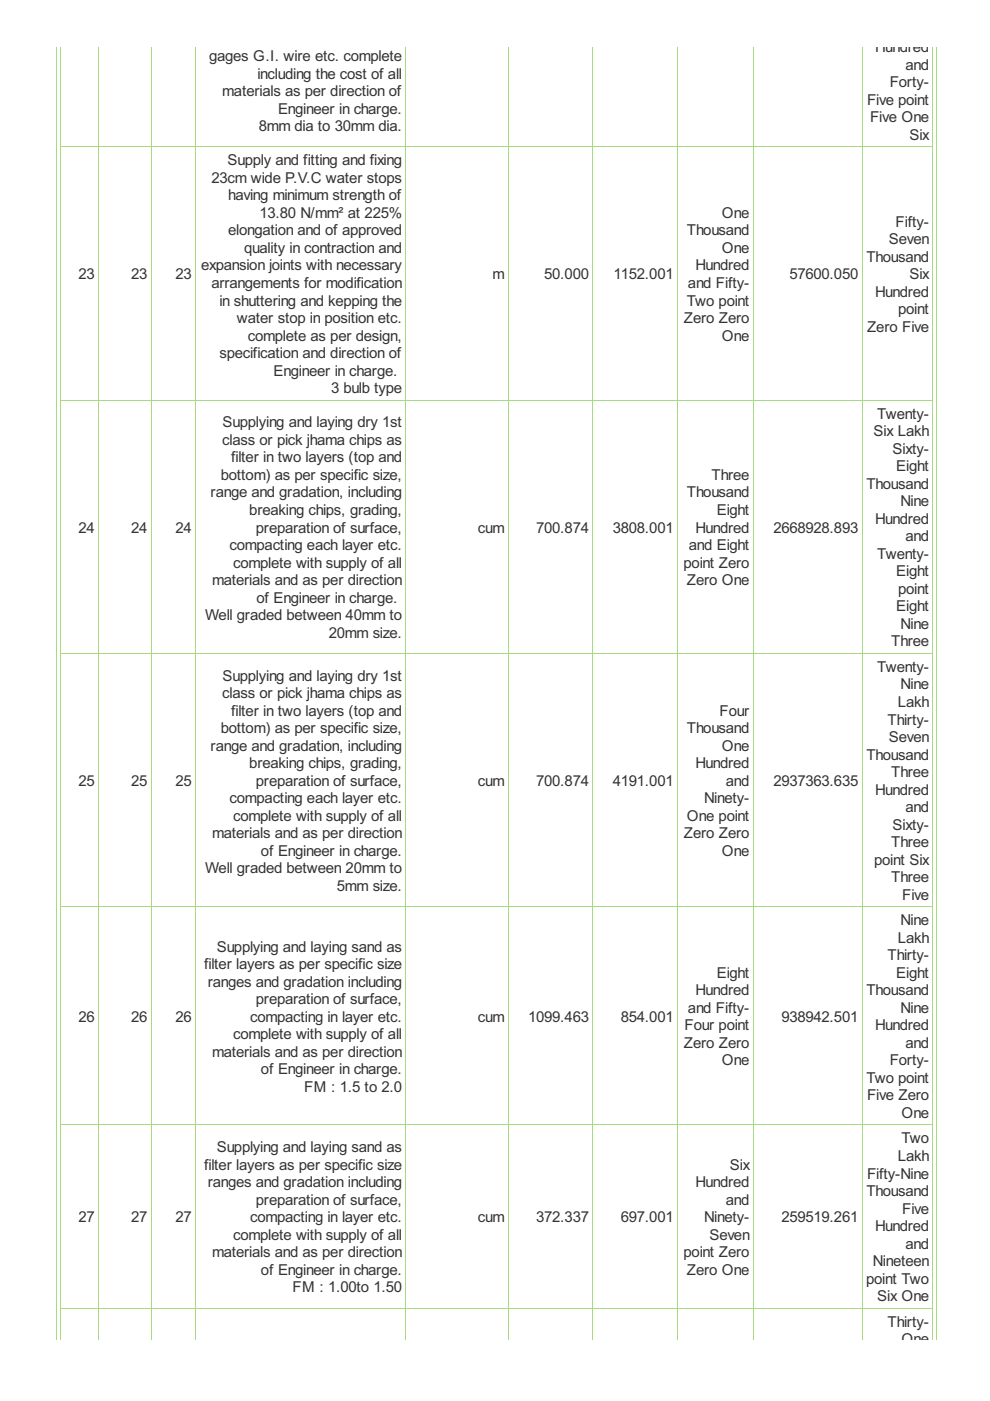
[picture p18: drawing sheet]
<svg xmlns="http://www.w3.org/2000/svg" width="210mm" height="297mm" viewBox="0 0 210 297" stroke-linecap="round" stroke-linejoin="round" font-family="sans-serif">
<defs><g id="words">
<g font-size="3.6" fill="#333">
<text x="185.5" y="11.1">Hundred</text>
<text x="44.3" y="12.9">gages G.I. wire etc. complete</text>
<text x="54.6" y="16.6">including the cost of all</text>
<text x="192" y="14.8">and</text>
<text x="47.1" y="20.4">materials as per direction of</text>
<text x="183.8" y="22.2">Five point</text>
<text x="188.6" y="18.5">Forty-</text>
<text x="54.9" y="27.8">8mm dia to 30mm dia.</text>
<text x="58.9" y="24.1">Engineer in charge.</text>
<text x="184.5" y="25.9">Five One</text>
<text x="192.8" y="29.6">Six</text>
<text x="48.3" y="35.1">Supply and fitting and fixing</text>
<text x="44.8" y="38.8">23cm wide P.V.C water stops</text>
<text x="48.4" y="42.5">having minimum strength of</text>
<text x="55" y="46.2">13.80 N/mm² at 225%</text>
<text x="153" y="46.2">One</text>
<text x="48.4" y="49.9">elongation and of approved</text>
<text x="51.8" y="53.6">quality in contraction and</text>
<text x="145.6" y="49.9">Thousand</text>
<text x="153" y="53.6">One</text>
<text x="188.5" y="51.8">Seven</text>
<text x="189.9" y="48.1">Fifty-</text>
<text x="16.6" y="59.2">23</text>
<text x="27.8" y="59.2">23</text>
<text x="37.2" y="59.2">23</text>
<text x="42.6" y="57.3">expansion joints with necessary</text>
<text x="104.4" y="59.2">m</text>
<text x="115.4" y="59.2">50.000</text>
<text x="130.1" y="59.2">1152.001</text>
<text x="147.5" y="57.3">Hundred</text>
<text x="167.4" y="59.2">57600.050</text>
<text x="183.7" y="55.5">Thousand</text>
<text x="192.8" y="59.2">Six</text>
<text x="44.8" y="61.1">arrangements for modification</text>
<text x="46.5" y="64.8">in shuttering and kepping the</text>
<text x="145.6" y="64.8">Two point</text>
<text x="145.9" y="61.1">and Fifty-</text>
<text x="185.5" y="62.9">Hundred</text>
<text x="50.2" y="68.5">water stop in position etc.</text>
<text x="145" y="68.5">Zero Zero</text>
<text x="183.8" y="70.3">Zero Five</text>
<text x="190.4" y="66.6">point</text>
<text x="46.5" y="75.9">specification and direction of</text>
<text x="52.6" y="72.2">complete as per design,</text>
<text x="153" y="72.2">One</text>
<text x="58" y="79.6">Engineer in charge.</text>
<text x="70.2" y="83.3">3 bulb type</text>
<text x="186" y="88.8">Twenty-</text>
<text x="47.1" y="94.3">class or pick jhama chips as</text>
<text x="47.2" y="90.6">Supplying and laying dry 1st</text>
<text x="185.2" y="92.5">Six Lakh</text>
<text x="46.8" y="101.8">bottom) as per specific size,</text>
<text x="49" y="98.1">filter in two layers (top and</text>
<text x="150.9" y="101.8">Three</text>
<text x="189.3" y="96.2">Sixty-</text>
<text x="190" y="99.9">Eight</text>
<text x="44.7" y="105.5">range and gradation, including</text>
<text x="145.6" y="105.5">Thousand</text>
<text x="183.7" y="103.6">Thousand</text>
<text x="191" y="107.3">Nine</text>
<text x="16.6" y="112.9">24</text>
<text x="27.8" y="112.9">24</text>
<text x="37.2" y="112.9">24</text>
<text x="52.9" y="109.2">breaking chips, grading,</text>
<text x="54.3" y="112.9">preparation of surface,</text>
<text x="101.3" y="112.9">cum</text>
<text x="113.7" y="112.9">700.874</text>
<text x="129.9" y="112.9">3808.001</text>
<text x="147.5" y="112.9">Hundred</text>
<text x="152" y="109.2">Eight</text>
<text x="164" y="112.9">2668928.893</text>
<text x="185.5" y="111.1">Hundred</text>
<text x="48.7" y="116.6">compacting each layer etc.</text>
<text x="146" y="116.6">and Eight</text>
<text x="186" y="118.5">Twenty-</text>
<text x="192" y="114.8">and</text>
<text x="45" y="124">materials and as per direction</text>
<text x="49.5" y="120.3">complete with supply of all</text>
<text x="144.9" y="120.3">point Zero</text>
<text x="145.6" y="124">Zero One</text>
<text x="190" y="122.2">Eight</text>
<text x="190.4" y="125.9">point</text>
<text x="43.5" y="131.5">Well graded between 40mm to</text>
<text x="54.4" y="127.8">of Engineer in charge.</text>
<text x="190" y="129.6">Eight</text>
<text x="69.7" y="135.2">20mm size.</text>
<text x="188.9" y="137.1">Three</text>
<text x="191" y="133.3">Nine</text>
<text x="186" y="142.5">Twenty-</text>
<text x="47.1" y="148">class or pick jhama chips as</text>
<text x="47.2" y="144.3">Supplying and laying dry 1st</text>
<text x="190.3" y="149.9">Lakh</text>
<text x="191" y="146.2">Nine</text>
<text x="46.8" y="155.5">bottom) as per specific size,</text>
<text x="49" y="151.8">filter in two layers (top and</text>
<text x="145.6" y="155.5">Thousand</text>
<text x="152.6" y="151.8">Four</text>
<text x="188.2" y="153.6">Thirty-</text>
<text x="44.7" y="159.2">range and gradation, including</text>
<text x="153" y="159.2">One</text>
<text x="183.7" y="161">Thousand</text>
<text x="188.5" y="157.3">Seven</text>
<text x="16.6" y="166.6">25</text>
<text x="27.8" y="166.6">25</text>
<text x="37.2" y="166.6">25</text>
<text x="52.9" y="162.9">breaking chips, grading,</text>
<text x="54.3" y="166.6">preparation of surface,</text>
<text x="101.3" y="166.6">cum</text>
<text x="113.7" y="166.6">700.874</text>
<text x="129.9" y="166.6">4191.001</text>
<text x="147.5" y="162.9">Hundred</text>
<text x="153.9" y="166.6">and</text>
<text x="164" y="166.6">2937363.635</text>
<text x="188.9" y="164.8">Three</text>
<text x="48.7" y="170.3">compacting each layer etc.</text>
<text x="149.3" y="170.3">Ninety-</text>
<text x="185.5" y="168.5">Hundred</text>
<text x="192" y="172.2">and</text>
<text x="45" y="177.8">materials and as per direction</text>
<text x="49.5" y="174">complete with supply of all</text>
<text x="145" y="177.8">Zero Zero</text>
<text x="145.6" y="174">One point</text>
<text x="188.9" y="179.6">Three</text>
<text x="189.3" y="175.9">Sixty-</text>
<text x="43.5" y="185.2">Well graded between 20mm to</text>
<text x="55.3" y="181.5">of Engineer in charge.</text>
<text x="153" y="181.5">One</text>
<text x="185.3" y="183.3">point Six</text>
<text x="71.4" y="188.9">5mm size.</text>
<text x="188.9" y="187">Three</text>
<text x="191.3" y="190.8">Five</text>
<text x="191" y="196.2">Nine</text>
<text x="45.9" y="201.7">Supplying and laying sand as</text>
<text x="188.2" y="203.6">Thirty-</text>
<text x="190.3" y="199.9">Lakh</text>
<text x="43.3" y="205.5">filter layers as per specific size</text>
<text x="44" y="209.2">ranges and gradation including</text>
<text x="152" y="207.3">Eight</text>
<text x="190" y="207.3">Eight</text>
<text x="54.3" y="212.9">preparation of surface,</text>
<text x="145.9" y="214.7">and Fifty-</text>
<text x="147.5" y="211">Hundred</text>
<text x="183.7" y="211">Thousand</text>
<text x="191" y="214.7">Nine</text>
<text x="16.6" y="216.6">26</text>
<text x="27.8" y="216.6">26</text>
<text x="37.2" y="216.6">26</text>
<text x="49.5" y="220.3">complete with supply of all</text>
<text x="53" y="216.6">compacting in layer etc.</text>
<text x="101.3" y="216.6">cum</text>
<text x="112" y="216.6">1099.463</text>
<text x="131.6" y="216.6">854.001</text>
<text x="145.2" y="218.5">Four point</text>
<text x="165.7" y="216.6">938942.501</text>
<text x="185.5" y="218.5">Hundred</text>
<text x="45" y="224">materials and as per direction</text>
<text x="55.3" y="227.7">of Engineer in charge.</text>
<text x="145" y="222.2">Zero Zero</text>
<text x="153" y="225.9">One</text>
<text x="188.6" y="225.9">Forty-</text>
<text x="192" y="222.2">and</text>
<text x="64.5" y="231.5">FM : 1.5 to 2.0</text>
<text x="183.7" y="229.6">Two point</text>
<text x="183.8" y="233.3">Five Zero</text>
<text x="191.1" y="237">One</text>
<text x="45.9" y="244.3">Supplying and laying sand as</text>
<text x="191.1" y="242.4">Two</text>
<text x="43.3" y="248">filter layers as per specific size</text>
<text x="44" y="251.7">ranges and gradation including</text>
<text x="147.5" y="251.7">Hundred</text>
<text x="154.7" y="248">Six</text>
<text x="183.8" y="249.9">Fifty-Nine</text>
<text x="190.3" y="246.2">Lakh</text>
<text x="54.3" y="255.4">preparation of surface,</text>
<text x="153.9" y="255.4">and</text>
<text x="183.7" y="253.6">Thousand</text>
<text x="191.3" y="257.3">Five</text>
<text x="16.6" y="259.2">27</text>
<text x="27.8" y="259.2">27</text>
<text x="37.2" y="259.2">27</text>
<text x="49.5" y="262.9">complete with supply of all</text>
<text x="53" y="259.2">compacting in layer etc.</text>
<text x="101.3" y="259.2">cum</text>
<text x="113.7" y="259.2">372.337</text>
<text x="131.6" y="259.2">697.001</text>
<text x="149.3" y="259.2">Ninety-</text>
<text x="150.4" y="262.9">Seven</text>
<text x="165.7" y="259.2">259519.261</text>
<text x="185.5" y="261">Hundred</text>
<text x="45" y="266.6">materials and as per direction</text>
<text x="144.9" y="266.6">point Zero</text>
<text x="185.1" y="268.4">Nineteen</text>
<text x="192" y="264.7">and</text>
<text x="55.3" y="270.3">of Engineer in charge.</text>
<text x="62" y="274">FM : 1.00to 1.50</text>
<text x="145.6" y="270.3">Zero One</text>
<text x="183.6" y="272.2">point Two</text>
<text x="186" y="275.9">Six One</text>
<text x="188.2" y="281.3">Thirty-</text>
<text x="191.1" y="285">One</text>
</g>
</g></defs>
<g fill="none" stroke="#a8da7f" stroke-width=".21">
<path d="M11.9 9.9v274.1M12.9 9.9v274.1M20.9 9.9v274.1M32 9.9v274.1M41.5 9.9v274.1M86.1 9.9v274.1M107.7 9.9v274.1M125.7 9.9v274.1M143.6 9.9v274.1M159.7 9.9v274.1M182.8 9.9v274.1M197.8 9.9v274.1"/>
<path d="M198.6 9.9v274.1M12.8 31.1h185.1M12.8 84.8h185.1M12.8 138.5h185.1M12.8 192.2h185.1M12.8 238.5h185.1M12.8 277.3h185.1"/>
</g>
<use href="#words"/>
</svg>
